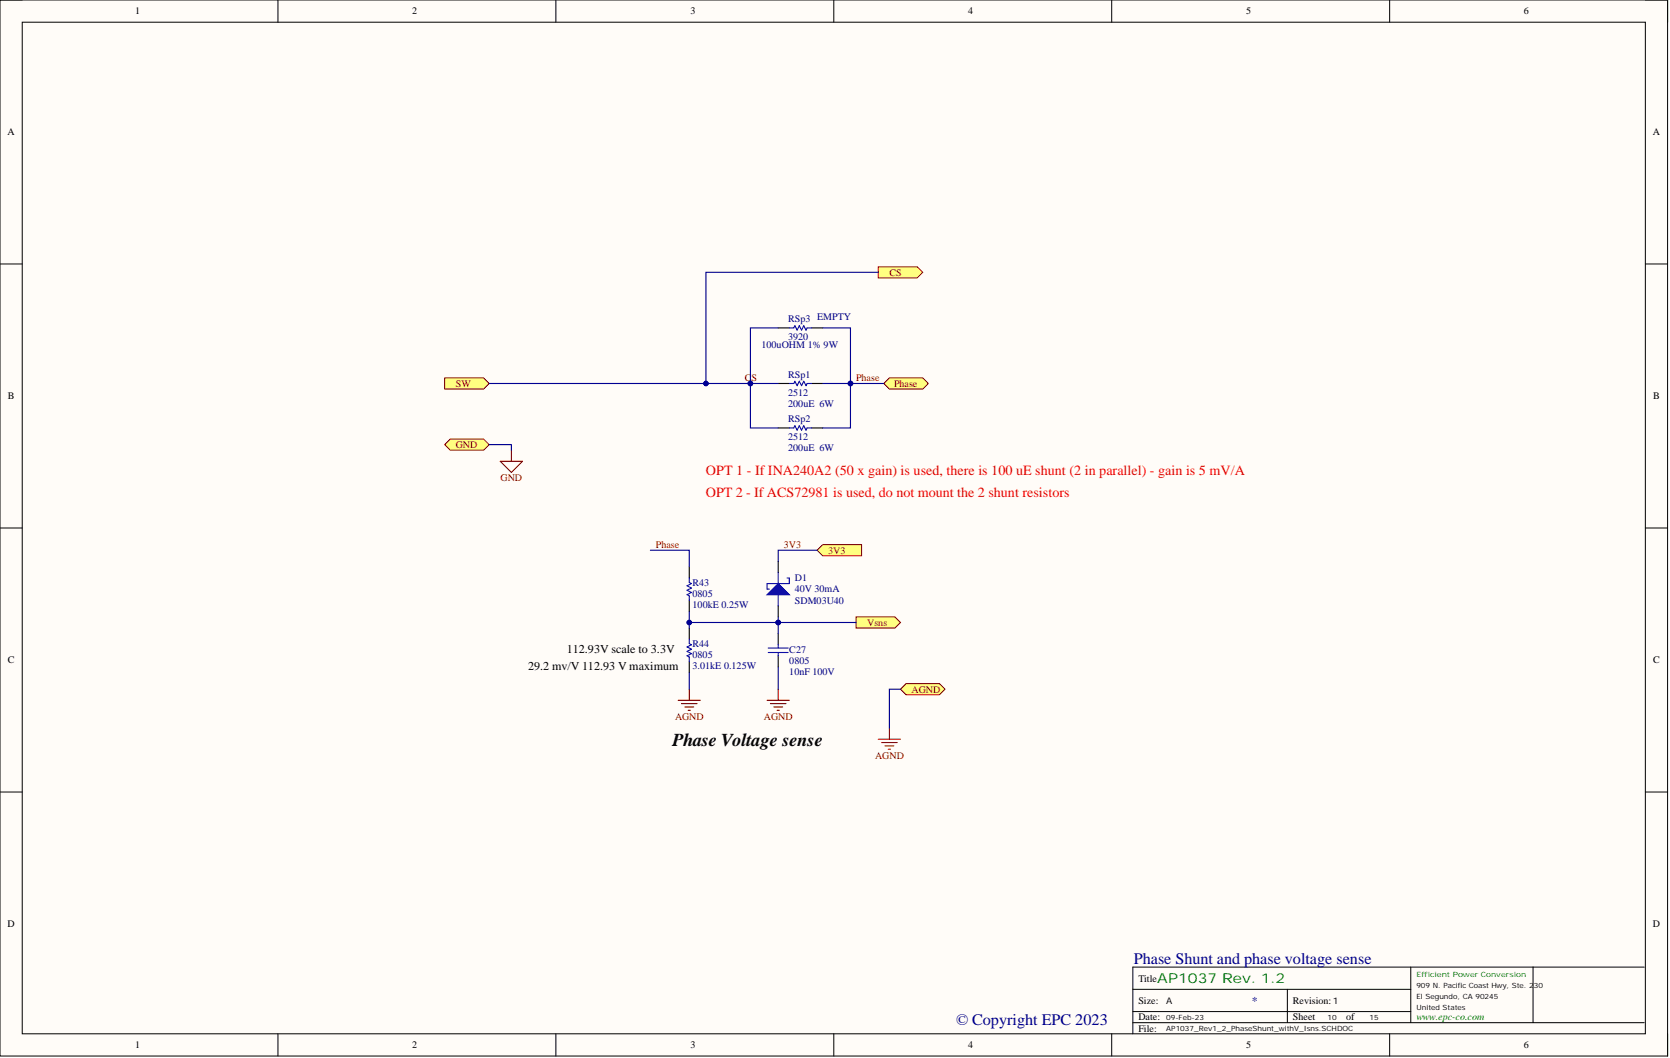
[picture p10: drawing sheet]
<svg xmlns="http://www.w3.org/2000/svg" width="381mm" height="241mm" viewBox="0 0 381 241" stroke-linecap="round" stroke-linejoin="round" font-family="sans-serif">
<defs><g id="words">
<text font-size="4.1" x="153.4" y="170.2">Phase Voltage sense</text>
<g font-size="3.7" fill="#000080">
<text x="258.7" y="219.8">Phase Shunt and phase voltage sense</text>
<text x="218.1" y="233.7">© Copyright EPC 2023</text>
</g>
<g font-size="3.2" fill="#f00">
<text x="161.1" y="113.4">OPT 2 - If ACS72981 is used, do not mount the 2 shunt resistors</text>
<text x="161.1" y="108.3">OPT 1 - If INA240A2 (50 x gain) is used, there is 100 uE shunt (2 in parallel) - gain is 5 mV/A</text>
</g>
<text font-size="3.1" fill="#008000" x="264" y="224.2">AP1037 Rev. 1.2</text>
<g font-size="2.7">
<text x="129.4" y="149">112.93V scale to 3.3V</text>
<text x="120.5" y="152.8">29.2 mv/V 112.93 V maximum</text>
</g>
<text font-size="2.7" fill="#000080" x="285.6" y="229.1">*</text>
<g font-size="2.3">
<text x="30.9" y="3.3">1</text>
<text x="94.1" y="3.3">2</text>
<text x="157.5" y="3.3">3</text>
<text x="220.9" y="3.3">4</text>
<text x="284.3" y="3.3">5</text>
<text x="347.7" y="3.3">6</text>
<text x="1.7" y="30.9">A</text>
<text x="377.1" y="30.9">A</text>
<text x="1.8" y="91.1">B</text>
<text x="377.2" y="91.1">B</text>
<text x="1.8" y="151.3">C</text>
<text x="377.2" y="151.3">C</text>
<text x="1.7" y="211.5">D</text>
<text x="377.1" y="211.5">D</text>
<text x="259.7" y="223.9">Title</text>
<text x="259.7" y="228.9">Size:</text>
<text x="259.7" y="232.7">Date:</text>
<text x="295" y="228.9">Revision:1</text>
<text x="295" y="232.7">Sheet</text>
<text x="307.2" y="232.7">of</text>
<text x="30.9" y="239.1">1</text>
<text x="94.1" y="239.1">2</text>
<text x="157.5" y="239.1">3</text>
<text x="220.9" y="239.1">4</text>
<text x="259.7" y="235.3">File:</text>
<text x="284.3" y="239.1">5</text>
<text x="347.7" y="239.1">6</text>
</g>
<g font-size="2.3" fill="#800000">
<text x="202.9" y="62.9">CS</text>
<text x="104" y="88.2">SW</text>
<text x="169.9" y="87">CS</text>
<text x="195.3" y="87">Phase</text>
<text x="204" y="88.2">Phase</text>
<text x="104" y="102.2">GND</text>
<text x="114.2" y="109.8">GND</text>
<text x="149.6" y="125">Phase</text>
<text x="178.8" y="125">3V3</text>
<text x="189" y="126.3">3V3</text>
<text x="197.8" y="142.7">Vsns</text>
<text x="208" y="157.9">AGND</text>
<text x="154" y="164.3">AGND</text>
<text x="174.3" y="164.3">AGND</text>
<text x="199.7" y="173.2">AGND</text>
</g>
<g font-size="2.3" fill="#000080">
<text x="179.8" y="77.6">3920</text>
<text x="179.8" y="73.5">RSp3 EMPTY</text>
<text x="173.7" y="79.4">100uOHM 1% 9W</text>
<text x="179.8" y="86.2">RSp1</text>
<text x="179.8" y="90.3">2512</text>
<text x="179.8" y="92.8">200uE 6W</text>
<text x="179.8" y="100.4">2512</text>
<text x="179.8" y="96.3">RSp2</text>
<text x="179.8" y="102.9">200uE 6W</text>
<text x="158" y="136.1">0805</text>
<text x="158" y="133.6">R43</text>
<text x="181.3" y="135.1">40V 30mA</text>
<text x="181.3" y="132.6">D1</text>
<text x="181.3" y="137.7">SDM03U40</text>
<text x="158" y="138.7">100kE 0.25W</text>
<text x="158" y="147.6">R44</text>
<text x="180.1" y="148.8">C27</text>
<text x="158" y="150.1">0805</text>
<text x="158" y="152.6">3.01kE 0.125W</text>
<text x="180.1" y="151.4">0805</text>
<text x="180.1" y="153.9">10nF 100V</text>
</g>
<text font-size="2.3" fill="#008000" x="323.1" y="232.7">www.epc-co.com</text>
<text font-size="2.1" x="266.1" y="229">A</text>
<text font-size="1.6" fill="#008000" x="323.1" y="222.8">Efficient Power Conversion</text>
<g font-size="1.6">
<text x="323.1" y="225.3">909 N. Pacific Coast Hwy, Ste. 230</text>
<text x="323.1" y="227.8">El Segundo, CA 90245</text>
<text x="266.1" y="232.7">09-Feb-23</text>
<text x="302.8" y="232.7">10</text>
<text x="312.5" y="232.7">15</text>
<text x="323.1" y="230.4">United States</text>
<text x="266.1" y="235.2">AP1037_Rev1_2_PhaseShunt_withV_Isns.SCHDOC</text>
</g>
</g></defs>
<path d="M0 0h380.5v240.9h-380.5z" fill-rule="evenodd" fill="#fffcf8"/>
<path d="M0 0h380.5v240.9h-380.5z" fill="none" stroke="#000" stroke-width=".23"/>
<path d="M5.1 5.1h370.3v230.7h-370.3z" fill-rule="evenodd" fill="#fffcf8"/>
<g fill="none" stroke="#000" stroke-width=".23">
<path d="M0 0h5.1M63.4 0v5.1M126.8 0v5.1M190.2 0v5.1M253.6 0v5.1M317 0v5.1M375.4 0h5.1v5.1M5.1 5.1h370.3v230.7h-370.3zM0 60.2h5.1M375.4 60.2h5.1M0 120.4h5.1M375.4 120.4h5.1"/>
<path d="M0 180.6h5.1M375.4 180.6h5.1M63.4 235.8v5.1M126.8 235.8v5.1M190.2 235.8v5.1M253.6 235.8v5.1M258.5 225.6h63.4M258.5 233.2h116.6M258.5 230.7h63.4M293.7 225.6v7.6M317 235.8v5.1M321.9 220.6v12.6"/>
<path d="M349.8 220.6v12.6M375.1 220.6h-116.6v15.2M380.5 235.8v5.1"/>
</g>
<path d="M201.6 87.5l1.3-1.3h7.6l1.3 1.3-1.3 1.2h-7.6z" fill-rule="evenodd" fill="#ffff80"/>
<path d="M201.6 87.5l1.3-1.3h7.6l1.3 1.3-1.3 1.2h-7.6z" fill="none" stroke="#800000" stroke-width=".23"/>
<path d="M195.3 140.7h8.9l1.2 1.3-1.2 1.2h-8.9z" fill-rule="evenodd" fill="#ffff80"/>
<path d="M195.3 140.7h8.9l1.2 1.3-1.2 1.2h-8.9z" fill="none" stroke="#800000" stroke-width=".23"/>
<path d="M101.5 86.2h8.8l1.3 1.3-1.3 1.2h-8.8z" fill-rule="evenodd" fill="#ffff80"/>
<path d="M101.5 86.2h8.8l1.3 1.3-1.3 1.2h-8.8z" fill="none" stroke="#800000" stroke-width=".23"/>
<path d="M101.5 101.4l1.2-1.3h7.6l1.3 1.3-1.3 1.3h-7.6z" fill-rule="evenodd" fill="#ffff80"/>
<path d="M101.5 101.4l1.2-1.3h7.6l1.3 1.3-1.3 1.3h-7.6z" fill="none" stroke="#800000" stroke-width=".23"/>
<path d="M114.1 105.2h5.1l-2.5 2.5zM116.7 102.7v2.5" fill="none" stroke="#800000" stroke-width=".25"/>
<path d="M175 135.6l2.5-2.5 2.6 2.5z" fill="#00f"/>
<path d="M175 135.6l2.5-2.5 2.6 2.5zM177.5 130.6v2.5M177.5 135.6v2.6M179.6 131.8h.5v1.3h-5.1v1.3h.5" fill="none" stroke="#00f" stroke-width=".25"/>
<path d="M177.5 128v2.6M177.5 138.2v2.5" fill="none" stroke="#000" stroke-width=".25"/>
<path d="M200.4 60.8h8.8l1.3 1.3-1.3 1.3h-8.8z" fill-rule="evenodd" fill="#ffff80"/>
<path d="M200.4 60.8h8.8l1.3 1.3-1.3 1.3h-8.8z" fill="none" stroke="#800000" stroke-width=".23"/>
<path d="M186.4 125.5l1.3-1.3h8.9v2.6h-8.9z" fill-rule="evenodd" fill="#ffff80"/>
<path d="M186.4 125.5l1.3-1.3h8.9v2.6h-8.9z" fill="none" stroke="#800000" stroke-width=".23"/>
<path d="M154.7 159.7h5.1M157.3 157.2v2.5M175 159.7h5.1M177.5 157.2v2.5M155.5 160.5h3.5M156.2 161.2h2.1M157 162h.5M175.8 160.5h3.5M176.5 161.2h2.1M177.3 162h.5" fill="none" stroke="#800000" stroke-width=".25"/>
<path d="M205.4 157.2l1.3-1.3h7.6l1.3 1.3-1.3 1.3h-7.6z" fill-rule="evenodd" fill="#ffff80"/>
<path d="M205.4 157.2l1.3-1.3h7.6l1.3 1.3-1.3 1.3h-7.6z" fill="none" stroke="#800000" stroke-width=".23"/>
<path d="M200.4 168.6h5M201.1 169.4h3.6M201.9 170.1h2M202.7 170.9h.5M202.9 166.1v2.5" fill="none" stroke="#800000" stroke-width=".25"/>
<path d="M177.5 74.8h2.6M185.2 74.8h2.5M177.5 87.5h2.6M177.5 97.6h2.6M185.2 87.5h2.5M185.2 97.6h2.5M157.3 129.3v2.5M157.3 136.9v2.5M157.3 143.2v2.6M157.3 150.8v2.6M177.5 144.5v2.5M177.5 149.6v2.5" fill="none" stroke="#000" stroke-width=".25"/>
<path d="M180.1 74.8h1l.2-.5 .6 1 .5-1 .5 1 .5-1 .5 1 .2-.5h1.1M180.1 87.5h1l.2-.5 .6 1 .5-1 .5 1 .5-1 .5 1 .2-.5h1.1M180.1 97.6h1l.2-.5 .6 1 .5-1 .5 1 .5-1 .5 1 .2-.5h1.1M157.3 131.8v1l.5 .3-1.1 .5 1.1 .5-1.1 .5 1.1 .5-1.1 .5 .6 .3v1M157.3 145.8v1l.5 .2-1.1 .6 1.1 .5-1.1 .5 1.1 .5-1.1 .5 .6 .2v1M175.3 148.8h4.5M175.3 147.8h4.5M177.5 147v.8M177.5 148.8v.8" fill="none" stroke="#00f" stroke-width=".25"/>
<path d="M177.5 140.7v1.3" fill="none" stroke="#000080" stroke-width=".25"/>
<circle cx="177.5" cy="142" r=".51" fill="#000080"/>
<circle cx="177.5" cy="142" r=".51" fill="none" stroke="#000080" stroke-width=".23"/>
<path d="M111.6 87.5h49.5M111.6 101.4h5.1v1.3" fill="none" stroke="#000080" stroke-width=".25"/>
<circle cx="161.1" cy="87.5" r=".51" fill="#000080"/>
<circle cx="161.1" cy="87.5" r=".51" fill="none" stroke="#000080" stroke-width=".23"/>
<path d="M200.4 62.1h-39.3v25.4h16.4" fill="none" stroke="#000080" stroke-width=".25"/>
<circle cx="161.1" cy="87.5" r=".51" fill="#000080"/>
<circle cx="161.1" cy="87.5" r=".51" fill="none" stroke="#000080" stroke-width=".23"/>
<circle cx="171.2" cy="87.5" r=".51" fill="#000080"/>
<circle cx="171.2" cy="87.5" r=".51" fill="none" stroke="#000080" stroke-width=".23"/>
<path d="M187.7 87.5h13.9M148.4 125.5h8.9v3.8" fill="none" stroke="#000080" stroke-width=".25"/>
<circle cx="194" cy="87.5" r=".51" fill="#000080"/>
<circle cx="194" cy="87.5" r=".51" fill="none" stroke="#000080" stroke-width=".23"/>
<path d="M157.3 139.4v2.6M186.4 125.5h-8.9v2.5M157.3 153.4v3.8M205.4 157.2h-2.5v8.9" fill="none" stroke="#000080" stroke-width=".25"/>
<circle cx="157.3" cy="142" r=".51" fill="#000080"/>
<circle cx="157.3" cy="142" r=".51" fill="none" stroke="#000080" stroke-width=".23"/>
<path d="M177.5 142v2.5M177.5 152.1v5.1" fill="none" stroke="#000080" stroke-width=".25"/>
<circle cx="177.5" cy="142" r=".51" fill="#000080"/>
<circle cx="177.5" cy="142" r=".51" fill="none" stroke="#000080" stroke-width=".23"/>
<path d="M195.3 142h-38v1.2" fill="none" stroke="#000080" stroke-width=".25"/>
<circle cx="177.5" cy="142" r=".51" fill="#000080"/>
<circle cx="177.5" cy="142" r=".51" fill="none" stroke="#000080" stroke-width=".23"/>
<circle cx="157.3" cy="142" r=".51" fill="#000080"/>
<circle cx="157.3" cy="142" r=".51" fill="none" stroke="#000080" stroke-width=".23"/>
<path d="M171.2 87.5v10.1h6.3" fill="none" stroke="#000080" stroke-width=".25"/>
<circle cx="171.2" cy="87.5" r=".51" fill="#000080"/>
<circle cx="171.2" cy="87.5" r=".51" fill="none" stroke="#000080" stroke-width=".23"/>
<path d="M194 87.5v10.1h-6.3" fill="none" stroke="#000080" stroke-width=".25"/>
<circle cx="194" cy="87.5" r=".51" fill="#000080"/>
<circle cx="194" cy="87.5" r=".51" fill="none" stroke="#000080" stroke-width=".23"/>
<path d="M177.5 74.8h-6.3v12.7" fill="none" stroke="#000080" stroke-width=".25"/>
<circle cx="171.2" cy="87.5" r=".51" fill="#000080"/>
<circle cx="171.2" cy="87.5" r=".51" fill="none" stroke="#000080" stroke-width=".23"/>
<path d="M187.7 74.8h6.3v12.7" fill="none" stroke="#000080" stroke-width=".25"/>
<circle cx="194" cy="87.5" r=".51" fill="#000080"/>
<circle cx="194" cy="87.5" r=".51" fill="none" stroke="#000080" stroke-width=".23"/>
<use href="#words"/>
</svg>
